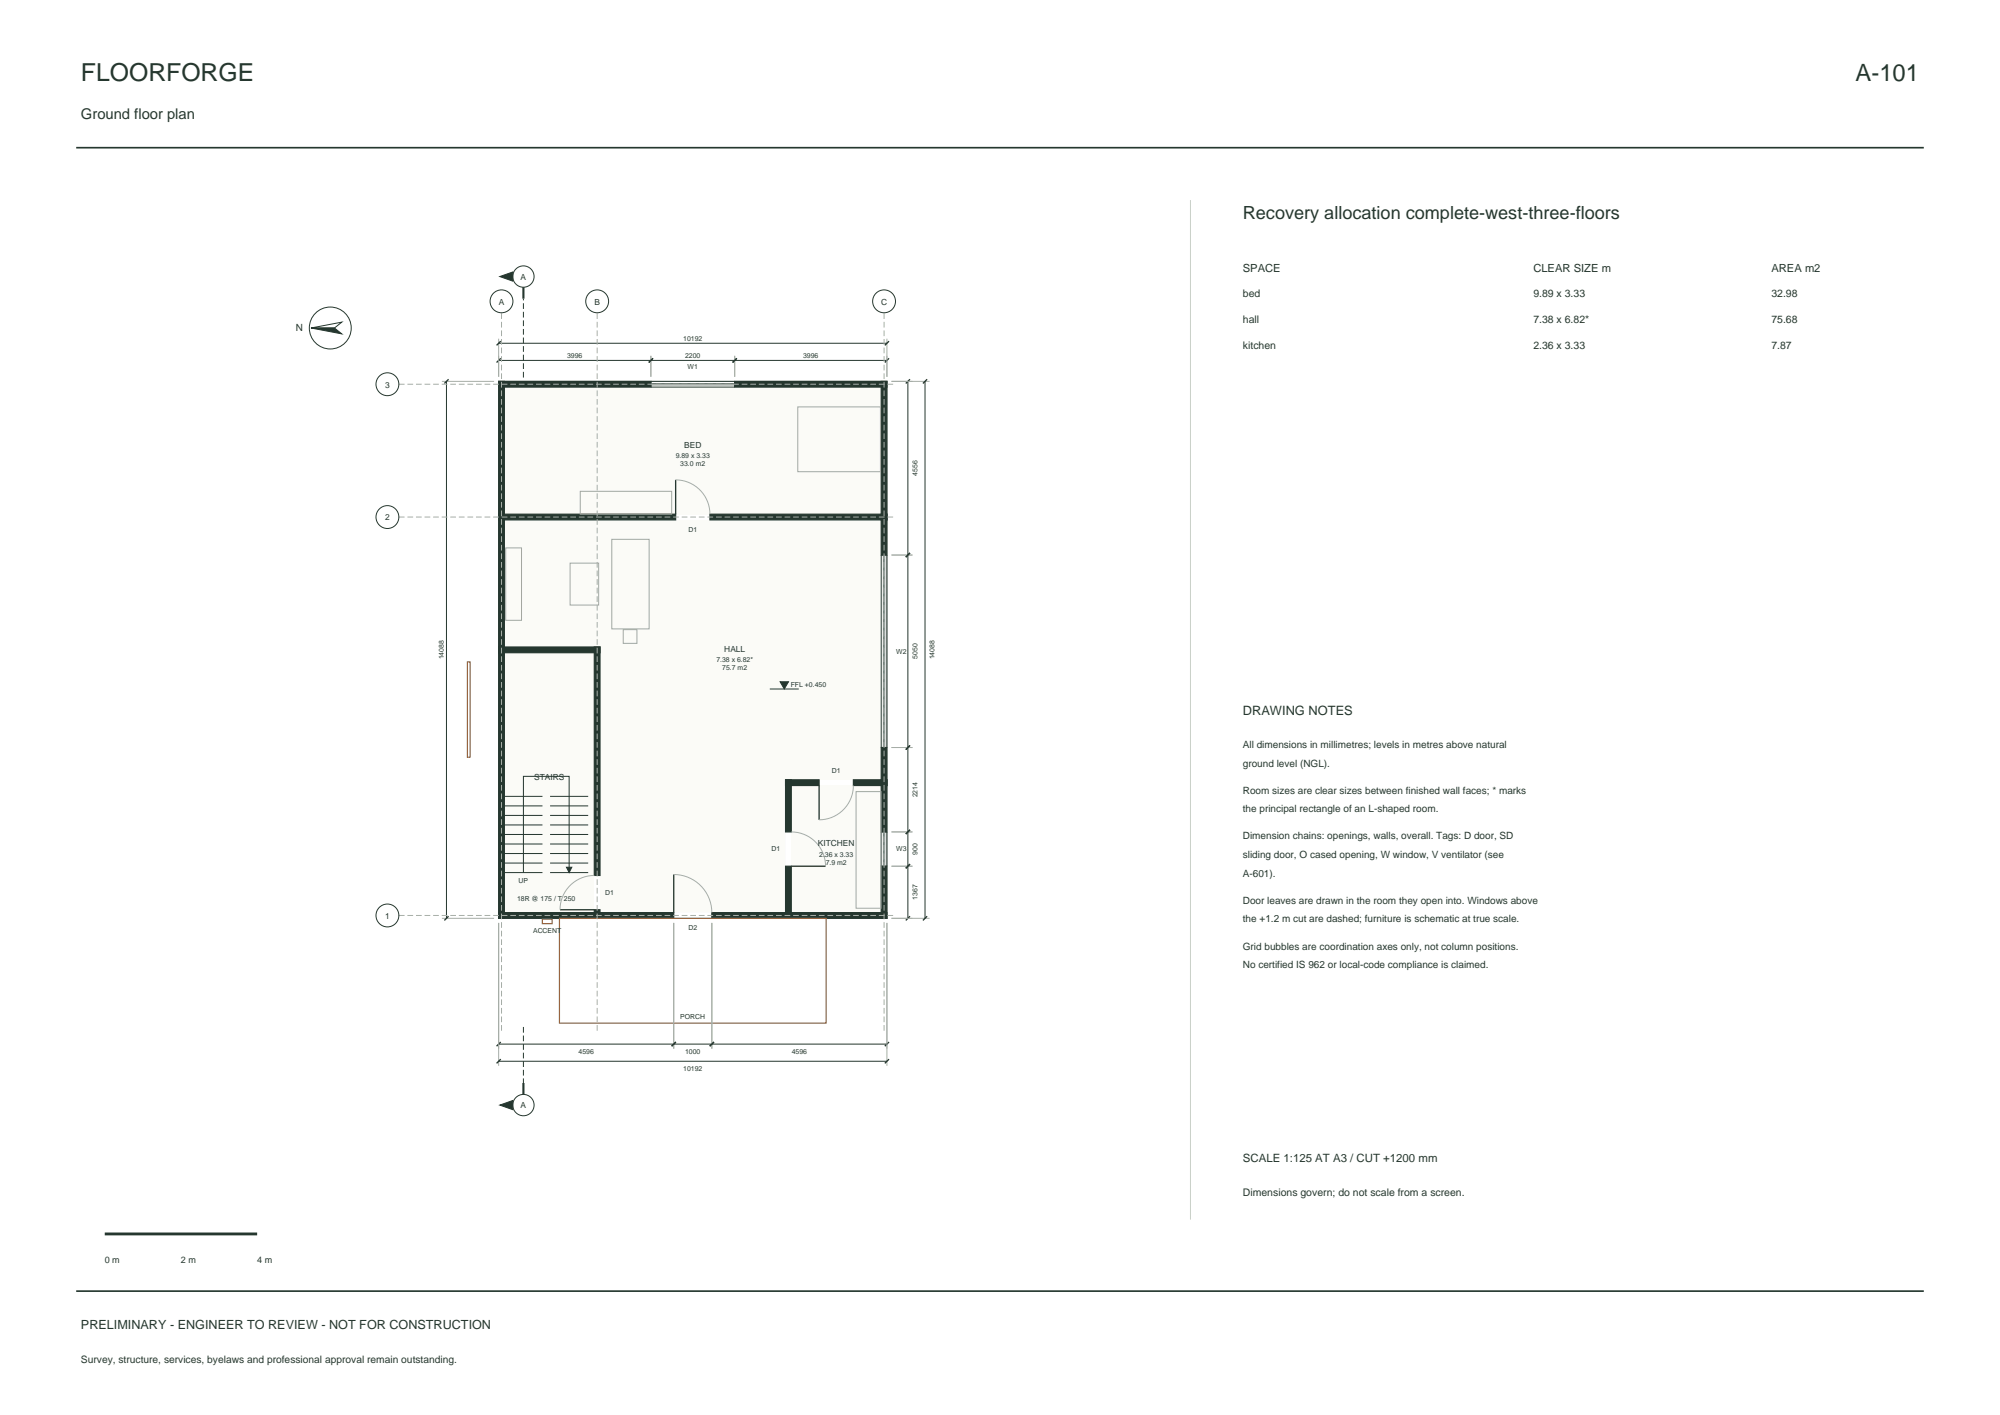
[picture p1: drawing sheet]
<svg xmlns="http://www.w3.org/2000/svg" width="420mm" height="297mm" viewBox="0 0 420 297" stroke-linecap="round" stroke-linejoin="round" font-family="sans-serif">
<defs><g id="words">
<text font-size="5.2" fill="#25372f" x="17" y="17">FLOORFORGE</text>
<text font-size="5" fill="#25372f" x="389.7" y="17">A-101</text>
<text font-size="3.8" fill="#25372f" x="261" y="46">Recovery allocation complete-west-three-floors</text>
<text font-size="3.1" fill="#25372f" x="17" y="25">Ground floor plan</text>
<text font-size="2.7" fill="#25372f" x="261" y="150">DRAWING NOTES</text>
<text font-size="2.6" fill="#25372f" x="17" y="279">PRELIMINARY - ENGINEER TO REVIEW - NOT FOR CONSTRUCTION</text>
<text font-size="2.4" fill="#25372f" x="261" y="244">SCALE 1:125 AT A3 / CUT +1200 mm</text>
<g font-size="2.3" fill="#25372f">
<text x="261" y="57">SPACE</text>
<text x="322" y="57">CLEAR SIZE m</text>
<text x="372" y="57">AREA m2</text>
</g>
<g font-size="2.2" fill="#25372f">
<text x="261" y="62.4">bed</text>
<text x="322" y="62.4">9.89 x 3.33</text>
<text x="372" y="62.4">32.98</text>
<text x="261" y="67.8">hall</text>
<text x="322" y="67.8">7.38 x 6.82*</text>
<text x="372" y="67.8">75.68</text>
<text x="261" y="73.2">kitchen</text>
<text x="322" y="73.2">2.36 x 3.33</text>
<text x="372" y="73.2">7.87</text>
<text x="261" y="251">Dimensions govern; do not scale from a screen.</text>
</g>
<g font-size="2.1" fill="#25372f">
<text x="62.1" y="69.6">N</text>
<text x="261" y="157">All dimensions in millimetres; levels in metres above natural</text>
<text x="261" y="160.9">ground level (NGL).</text>
<text x="261" y="166.6">Room sizes are clear sizes between finished wall faces; * marks</text>
<text x="261" y="170.5">the principal rectangle of an L-shaped room.</text>
<text x="261" y="176.2">Dimension chains: openings, walls, overall. Tags: D door, SD</text>
<text x="261" y="180.1">sliding door, O cased opening, W window, V ventilator (see</text>
<text x="261" y="184">A-601).</text>
<text x="261" y="189.7">Door leaves are drawn in the room they open into. Windows above</text>
<text x="261" y="193.6">the +1.2 m cut are dashed; furniture is schematic at true scale.</text>
<text x="261" y="199.3">Grid bubbles are coordination axes only, not column positions.</text>
<text x="261" y="203.2">No certified IS 962 or local-code compliance is claimed.</text>
<text x="17" y="286">Survey, structure, services, byelaws and professional approval remain outstanding.</text>
</g>
<g font-size="1.9" fill="#25372f">
<text x="22" y="265">0 m</text>
<text x="38" y="265">2 m</text>
<text x="54" y="265">4 m</text>
</g>
<g font-size="1.8" fill="#25372f">
<text x="109.3" y="58.7">A</text>
<text x="104.7" y="64">A</text>
<text x="124.8" y="64">B</text>
<text x="185" y="64">C</text>
<text x="80.9" y="81.4">3</text>
<text x="143.7" y="94">BED</text>
<text x="80.9" y="109.2">2</text>
<text x="152.1" y="136.8">HALL</text>
<text x="112.2" y="163.7">STAIRS</text>
<text x="171.7" y="177.6">KITCHEN</text>
<text x="80.9" y="192.9">1</text>
<text x="109.3" y="232.6">A</text>
</g>
<g font-size="1.4" fill="#25372f">
<text x="143.5" y="71.5">10192</text>
<text x="119.1" y="75.1">3996</text>
<text x="143.9" y="75.1">2200</text>
<text x="144.4" y="77.5">W1</text>
<text x="168.7" y="75.1">3996</text>
<text x="141.9" y="96.2">9.89 x 3.33</text>
<text x="142.9" y="97.9">33.0 m2</text>
<text x="192.7" y="99.9" transform="rotate(-90 192.7 99.9)">4556</text>
<text x="144.6" y="111.6">D1</text>
<text x="188.2" y="137.2">W2</text>
<text x="93.2" y="138.4" transform="rotate(-90 93.2 138.4)">14088</text>
<text x="150.4" y="139">7.38 x 6.82*</text>
<text x="151.7" y="140.7">75.7 m2</text>
<text x="192.7" y="138.3" transform="rotate(-90 192.7 138.3)">5050</text>
<text x="196.3" y="138.4" transform="rotate(-90 196.3 138.4)">14088</text>
<text x="166.1" y="144.1">FFL +0.450</text>
<text x="174.7" y="162.2">D1</text>
<text x="192.7" y="167.4" transform="rotate(-90 192.7 167.4)">2214</text>
<text x="162" y="178.7">D1</text>
<text x="172" y="179.8">2.36 x 3.33</text>
<text x="188.2" y="178.7">W3</text>
<text x="192.7" y="179.4" transform="rotate(-90 192.7 179.4)">900</text>
<text x="108.9" y="185.2">UP</text>
<text x="173.4" y="181.5">7.9 m2</text>
<text x="108.6" y="189.2">18R @ 175 / T 250</text>
<text x="127.1" y="187.8">D1</text>
<text x="192.7" y="188.9" transform="rotate(-90 192.7 188.9)">1367</text>
<text x="111.9" y="195.9">ACCENT</text>
<text x="144.6" y="195.2">D2</text>
<text x="142.9" y="213.8">PORCH</text>
<text x="121.5" y="221.2">4596</text>
<text x="143.9" y="221.2">1000</text>
<text x="166.3" y="221.2">4596</text>
<text x="143.5" y="224.8">10192</text>
</g>
</g></defs>
<path d="M16 31h388M16 271h388" fill="none" stroke="#25372f" stroke-width=".35"/>
<g fill="#fbfbf7">
<path d="M105.9 81.2h79.2v26.7h-79.2z" fill-rule="evenodd"/>
<path d="M105.9 109.1h79.2v54.6h-20.1v27.9h-39v-55.8h-20.1z" fill-rule="evenodd"/>
<path d="M166.2 164.9h18.9v26.7h-18.9z" fill-rule="evenodd"/>
<path d="M105.9 137h18.9v54.6h-18.9z" fill-rule="evenodd"/>
</g>
<g fill="none" stroke="#a8afa4" stroke-width=".21">
<path d="M104.7 71.1v8M136.7 74.7v4.4M154.3 74.7v4.4M186.3 71.1v8M92.8 80h11M104.7 80h81.6v112.8h-81.6zM187.2 80h8M141.9 100.7a7.2 7.2 0 0 1 7.2 7.2M187.2 116.5h4.4M187.2 156.9h4.4M166.2 174.6a7.2 7.2 0 0 1 7.2 7.2M179.2 164.9a7.2 7.2 0 0 1-7.2 7.2"/>
<path d="M187.2 174.6h4.4M92.8 192.8h11M104.7 193.7v30M124.8 183.8a7.2 7.2 0 0 0-7.2 7.2M141.5 183.6a8 8 0 0 1 8 8M141.5 193.7v26.4M149.5 193.7v26.4M186.3 193.7v30M187.2 192.8h8M187.2 181.8h4.4"/>
</g>
<g fill="#25372f" stroke="#25372f" stroke-width=".25">
<path d="M104.7 135.8h1.2v57h-1.2z" fill-rule="evenodd"/>
<path d="M104.7 191.6h21.3v1.2h-21.3z" fill-rule="evenodd"/>
<path d="M104.7 107.9h1.2v29.1h-1.2z" fill-rule="evenodd"/>
<path d="M104.7 135.8h21.3v1.2h-21.3z" fill-rule="evenodd"/>
<path d="M104.7 80h1.2v29.1h-1.2z" fill-rule="evenodd"/>
<path d="M149.1 107.9h37.2v1.2h-37.2z" fill-rule="evenodd"/>
<path d="M104.7 107.9h37.2v1.2h-37.2z" fill-rule="evenodd"/>
<path d="M154.3 80h32v1.2h-32z" fill-rule="evenodd"/>
<path d="M104.7 80h32v1.2h-32z" fill-rule="evenodd"/>
<path d="M124.8 135.8h1.2v48h-1.2z" fill-rule="evenodd"/>
<path d="M124.8 191h1.2v1.8h-1.2z" fill-rule="evenodd"/>
<path d="M149.5 191.6h16.7v1.2h-16.7z" fill-rule="evenodd"/>
<path d="M124.8 191.6h16.7v1.2h-16.7z" fill-rule="evenodd"/>
<path d="M165 163.7h1.2v10.9h-1.2z" fill-rule="evenodd"/>
<path d="M165 181.8h1.2v11h-1.2z" fill-rule="evenodd"/>
<path d="M165 191.6h21.3v1.2h-21.3z" fill-rule="evenodd"/>
<path d="M179.2 163.7h7.1v1.2h-7.1z" fill-rule="evenodd"/>
<path d="M165 163.7h7v1.2h-7z" fill-rule="evenodd"/>
<path d="M185.1 163.7h1.2v10.9h-1.2z" fill-rule="evenodd"/>
<path d="M185.1 181.8h1.2v11h-1.2z" fill-rule="evenodd"/>
<path d="M185.1 107.9h1.2v8.6h-1.2z" fill-rule="evenodd"/>
<path d="M185.1 156.9h1.2v8h-1.2z" fill-rule="evenodd"/>
<path d="M185.1 80h1.2v29.1h-1.2z" fill-rule="evenodd"/>
</g>
<g fill="none" stroke="#25372f" stroke-width=".28">
<path d="M94.2 79.6l-.9 .9M105.2 75.2l-.9 .9M105.2 71.6l-.9 .9M137.1 75.2l-.9 .9M154.7 75.2l-.9 .9M186.7 75.2l-.9 .9M186.7 71.6l-.9 .9M191.1 79.6l-.9 .9M194.7 79.6l-.9 .9M141.9 100.7v7.2M191.1 116.1l-.9 .8M191.1 156.5l-.9 .8"/>
<path d="M172 164.9v7.2M191.1 174.2l-.9 .9M94.2 192.3l-.9 .9M117.6 191h7.2M141.5 183.6v8M166.2 181.8h7.2M191.1 192.3l-.9 .9M191.1 181.4l-.9 .9M194.7 192.3l-.9 .9M105.2 218.7l-.9 .9M141.9 218.7l-.9 .9M149.9 218.7l-.9 .9"/>
<path d="M186.7 218.7l-.9 .9M105.2 222.3l-.9 .9M186.7 222.3l-.9 .9"/>
</g>
<g fill="none" stroke="#25372f" stroke-width=".21">
<path d="M65.3 68.8l6.5-1.2-1.6 1.2zM104.7 75.6h81.6M104.7 72h81.6M93.8 80v112.8M136.7 80h17.6v1.2h-17.6zM190.7 80v112.8M194.3 80v112.8M185.1 116.5h1.2v40.4h-1.2zM161.7 144.6h6M105.9 179.2h8M105.9 177.2h8M105.9 175.2h8"/>
<path d="M105.9 173.2h8M105.9 171.2h8M105.9 169.2h8M105.9 167.2h8M115.5 179.2h8M115.5 177.2h8M115.5 175.2h8M115.5 173.2h8M115.5 171.2h8M115.5 169.2h8M115.5 167.2h8M185.1 174.6h1.2v7.2h-1.2z"/>
<path d="M105.9 183.2h8M105.9 181.2h8M109.9 183.2v-20.2h9.6v20.2M115.5 183.2h8M115.5 181.2h8M104.7 219.2h81.6M104.7 222.8h81.6"/>
<circle cx="109.9" cy="58" r="2.24"/>
<circle cx="69.4" cy="68.8" r="4.4"/>
<circle cx="105.3" cy="63.2" r="2.4"/>
<circle cx="125.4" cy="63.2" r="2.4"/>
<circle cx="185.7" cy="63.2" r="2.4"/>
<circle cx="81.4" cy="80.6" r="2.4"/>
<circle cx="81.4" cy="108.5" r="2.4"/>
<circle cx="81.4" cy="192.2" r="2.4"/>
<circle cx="109.9" cy="232" r="2.24"/>
</g>
<path d="M136.7 80.5h17.6M136.7 80.8h17.6M185.5 116.5v40.4M185.8 116.5v40.4M185.5 174.6v7.2M185.8 174.6v7.2" fill="none" stroke="#5f7d78" stroke-width=".21"/>
<g fill="#25372f" stroke="#25372f" stroke-width=".21">
<path d="M119 182h1.1l-.6 1.2z"/>
<path d="M163.8 143.1h1.8l-.9 1.5z"/>
<path d="M105 232l2.7-1v1.9z"/>
<path d="M105 58l2.7-.9v1.9z"/>
<path d="M65.3 68.8h4.9l1.6 1.3z"/>
</g>
<path d="M167.5 85.4h17.4v13.6h-17.4zM106.2 115h3.3v15.2h-3.3zM119.7 118.2h6v8.8h-6zM121.9 103.1h19.2v4.8h-19.2zM128.5 113.2h7.8v18.8h-7.8zM130.9 132.2h2.9v2.8h-2.9zM179.8 166.2h5.2v24.4h-5.2z" fill="none" stroke="#a3aaa1" stroke-width=".21"/>
<path d="M98.2 138.9h.5v20h-.5zM113.9 192.9h2.1v1h-2.1zM117.5 192.8h56v22h-56z" fill="none" stroke="#9e653f" stroke-width=".25"/>
<path d="M83.8 80.6h104.1M83.8 108.5h104.1M83.8 192.2h104.1M105.3 216.4v-150.8M125.4 216.4v-150.8M185.7 216.4v-150.8" fill="none" stroke="#a8afa4" stroke-width=".21" stroke-dasharray="1.2 .6" stroke-linecap="butt"/>
<path d="M109.9 79.2v-16.5M109.9 215.6v11.7" fill="none" stroke="#25372f" stroke-width=".21" stroke-dasharray="1.2 .6" stroke-linecap="butt"/>
<path d="M109.9 60.3v2.4M109.9 227.3v2.4" fill="none" stroke="#25372f" stroke-width=".45"/>
<path d="M250 42v214" fill="none" stroke="#c9d0c7" stroke-width=".21"/>
<path d="M22 259h32" fill="none" stroke="#25372f" stroke-width=".6"/>
<use href="#words"/>
</svg>
